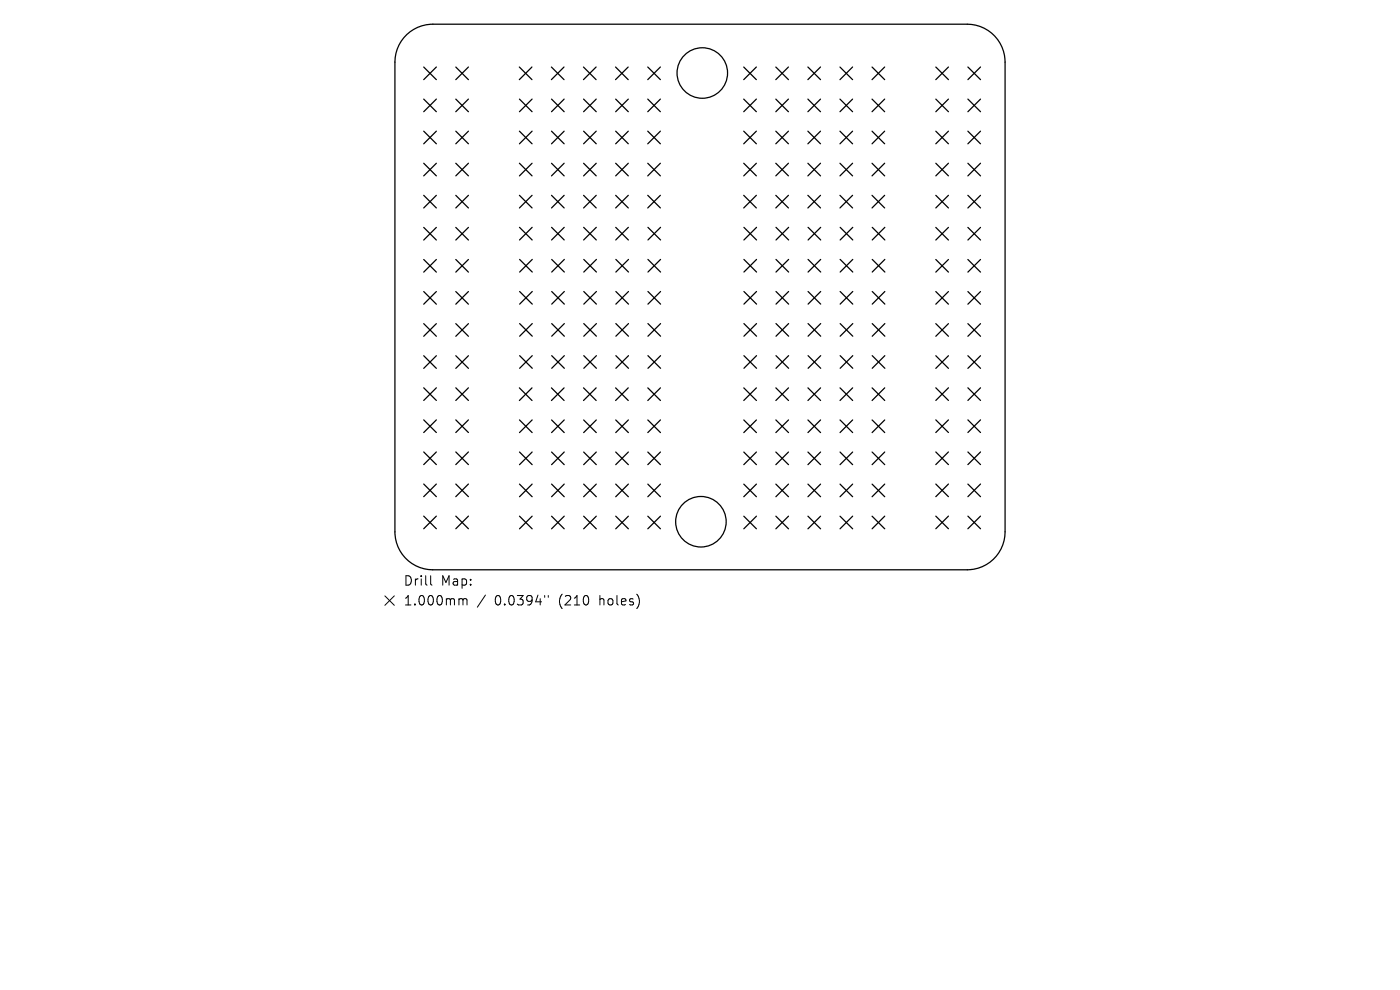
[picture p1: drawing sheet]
<svg xmlns="http://www.w3.org/2000/svg" width="297mm" height="210mm" viewBox="0 0 297 210" stroke-linecap="round" stroke-linejoin="round" font-family="sans-serif">
<defs><g id="words">
<g font-size="2.8">
<text x="85.6" y="124.5">Drill</text>
<text x="93.6" y="124.5">Map:</text>
<text x="85.6" y="128.7">1.000mm</text>
<text x="104.9" y="128.7">0.0394&quot;</text>
<text x="118.5" y="128.7">(210</text>
<text x="127.2" y="128.7">holes)</text>
</g>
</g></defs>
<g fill="none" stroke="#000" stroke-width=".27">
<path d="M86.3 7.3a8 8 0 0 1 5.5-2.2h113.4a8 8 0 0 1 8 8.1v99.6a8 8 0 0 1-8 8.1h-113.4a8 8 0 0 1-8-8.1v-99.6a8 8 0 0 1 2.5-5.9zM89.9 14.2l2.7 2.7M92.6 14.2l-2.7 2.7M96.7 14.2l2.7 2.7M99.4 14.2l-2.7 2.7M110.2 14.2l2.6 2.7M112.8 14.2l-2.6 2.7M117 14.2l2.7 2.7M119.7 14.2l-2.7 2.7M123.8 14.2l2.7 2.7M126.5 14.2l-2.7 2.7M130.6 14.2l2.7 2.7"/>
<path d="M133.3 14.2l-2.7 2.7M137.4 14.2l2.7 2.7M140.1 14.2l-2.7 2.7M157.8 14.2l2.7 2.7M160.5 14.2l-2.7 2.7M164.6 14.2l2.7 2.7M167.3 14.2l-2.7 2.7M171.4 14.2l2.7 2.7M174.1 14.2l-2.7 2.7M178.2 14.2l2.7 2.7M180.9 14.2l-2.7 2.7M185 14.2l2.7 2.7"/>
<path d="M187.7 14.2l-2.7 2.7M198.5 14.2l2.7 2.7M201.2 14.2l-2.7 2.7M205.3 14.2l2.7 2.7M208 14.2l-2.7 2.7M89.9 21l2.7 2.7M89.9 27.8l2.7 2.7M89.9 34.6l2.7 2.7M92.6 21l-2.7 2.7M92.6 27.8l-2.7 2.7M92.6 34.6l-2.7 2.7M96.7 21l2.7 2.7"/>
<path d="M96.7 27.8l2.7 2.7M96.7 34.6l2.7 2.7M99.4 21l-2.7 2.7M99.4 27.8l-2.7 2.7M99.4 34.6l-2.7 2.7M110.2 21l2.7 2.7M110.2 27.8l2.7 2.7M110.2 34.6l2.7 2.7M112.9 21l-2.7 2.7M112.9 27.8l-2.7 2.7M112.9 34.6l-2.7 2.7M117 21l2.7 2.7"/>
<path d="M117 27.8l2.7 2.7M117 34.6l2.7 2.7M119.7 21l-2.7 2.7M119.7 27.8l-2.7 2.7M119.7 34.6l-2.7 2.7M123.8 27.8l2.7 2.7M123.8 34.6l2.7 2.7M123.8 21l2.7 2.7M126.5 21l-2.7 2.7M126.5 27.8l-2.7 2.7M126.5 34.6l-2.7 2.7M130.6 34.6l2.7 2.7"/>
<path d="M130.6 21l2.7 2.7M130.6 27.8l2.7 2.7M133.3 21l-2.7 2.7M133.3 27.8l-2.7 2.7M133.3 34.6l-2.7 2.7M137.4 27.8l2.7 2.7M137.4 21l2.7 2.7M137.4 34.6l2.7 2.7M140.1 21l-2.7 2.7M140.1 27.8l-2.7 2.7M140.1 34.6l-2.7 2.7M157.8 21l2.7 2.7"/>
<path d="M157.8 27.8l2.7 2.7M157.8 34.6l2.7 2.7M160.5 27.8l-2.7 2.7M160.5 21l-2.7 2.7M160.5 34.6l-2.7 2.7M164.6 21l2.7 2.7M164.6 27.8l2.7 2.7M164.6 34.6l2.7 2.7M167.3 21l-2.7 2.7M167.3 27.8l-2.7 2.7M167.3 34.6l-2.7 2.7M171.4 21l2.7 2.7"/>
<path d="M171.4 27.8l2.7 2.7M171.4 34.6l2.7 2.7M174.1 34.6l-2.7 2.7M174.1 21l-2.7 2.7M174.1 27.8l-2.7 2.7M178.2 27.8l2.7 2.7M178.2 21l2.7 2.7M178.2 34.6l2.7 2.7M180.9 34.6l-2.7 2.7M180.9 27.8l-2.7 2.7M180.9 21l-2.7 2.7M185 34.6l2.7 2.7"/>
<path d="M185 21l2.7 2.7M185 27.8l2.7 2.7M187.7 27.8l-2.7 2.7M187.7 21l-2.7 2.7M187.7 34.6l-2.7 2.7M198.5 21l2.7 2.7M198.5 27.8l2.7 2.7M198.5 34.6l2.7 2.7M201.2 21l-2.7 2.7M201.2 27.8l-2.7 2.7M201.2 34.6l-2.7 2.7M205.3 21l2.7 2.7"/>
<path d="M205.3 27.8l2.7 2.7M205.3 34.6l2.7 2.7M208 21l-2.7 2.7M208 27.8l-2.7 2.7M208 34.6l-2.7 2.7M89.9 41.4l2.7 2.7M89.9 48.2l2.7 2.7M89.9 55l2.7 2.7M92.6 41.4l-2.7 2.7M92.6 48.2l-2.7 2.7M92.6 55l-2.7 2.7M96.7 41.4l2.7 2.7"/>
<path d="M96.7 48.2l2.7 2.7M96.7 55l2.7 2.7M99.4 41.4l-2.7 2.7M99.4 48.2l-2.7 2.7M99.4 55l-2.7 2.7M110.2 41.4l2.7 2.7M110.2 48.2l2.7 2.7M110.2 55l2.7 2.7M112.9 41.4l-2.7 2.7M112.9 48.2l-2.7 2.7M112.9 55l-2.7 2.7M117 41.4l2.7 2.7"/>
<path d="M117 48.2l2.7 2.7M117 55l2.7 2.7M119.7 41.4l-2.7 2.7M119.7 48.2l-2.7 2.7M119.7 55l-2.7 2.7M123.8 41.4l2.7 2.7M123.8 48.2l2.7 2.7M123.8 55l2.7 2.7M126.5 41.4l-2.7 2.7M126.5 48.2l-2.7 2.7M126.5 55l-2.7 2.7M130.6 41.4l2.7 2.7"/>
<path d="M130.6 48.2l2.7 2.7M130.7 55l2.6 2.7M133.3 41.4l-2.7 2.7M133.3 48.2l-2.7 2.7M133.3 55l-2.6 2.7M137.4 41.4l2.7 2.7M137.5 48.2l2.6 2.7M137.5 55l2.6 2.7M140.1 41.4l-2.7 2.7M140.1 48.2l-2.6 2.7M140.1 55l-2.6 2.7M157.8 41.4l2.7 2.7"/>
<path d="M157.8 48.2l2.7 2.7M157.8 55l2.7 2.7M160.5 41.4l-2.7 2.7M160.5 55l-2.7 2.7M160.5 48.2l-2.7 2.7M164.6 41.4l2.7 2.7M164.6 55l2.7 2.7M164.6 48.2l2.7 2.7M167.3 41.4l-2.7 2.7M167.3 48.2l-2.7 2.7M167.3 55l-2.7 2.7M171.4 41.4l2.7 2.7"/>
<path d="M171.4 48.2l2.7 2.7M171.4 55l2.7 2.7M174.1 41.4l-2.7 2.7M174.1 48.2l-2.7 2.7M174.1 55l-2.7 2.7M178.2 41.4l2.7 2.7M178.2 48.2l2.7 2.7M178.2 55l2.7 2.7M180.9 41.4l-2.7 2.7M180.9 55l-2.7 2.7M180.9 48.2l-2.7 2.7M185 41.4l2.7 2.7"/>
<path d="M185 48.2l2.7 2.7M185 55l2.7 2.7M187.7 41.4l-2.7 2.7M187.7 48.2l-2.7 2.7M187.7 55l-2.7 2.7M198.5 41.4l2.7 2.7M198.5 48.2l2.7 2.7M198.5 55l2.7 2.7M201.2 41.4l-2.7 2.7M201.2 48.2l-2.7 2.7M201.2 55l-2.7 2.7M205.3 48.2l2.7 2.7"/>
<path d="M205.3 55l2.7 2.7M205.3 41.4l2.7 2.7M208 41.4l-2.7 2.7M208 48.2l-2.7 2.7M208 55l-2.7 2.7M89.9 61.9l2.7 2.6M89.9 68.7l2.7 2.6M89.9 75.5l2.7 2.6M92.6 61.9l-2.7 2.6M92.6 68.7l-2.7 2.6M92.6 75.5l-2.7 2.6M96.7 61.9l2.7 2.6"/>
<path d="M96.7 68.7l2.7 2.6M96.7 75.5l2.7 2.6M99.4 61.9l-2.7 2.6M99.4 68.7l-2.7 2.6M99.4 75.5l-2.7 2.6M110.2 61.8l2.7 2.7M110.2 68.6l2.7 2.7M110.2 75.4l2.7 2.7M112.9 61.8l-2.7 2.7M112.9 68.6l-2.7 2.7M112.9 75.4l-2.7 2.7M117 61.8l2.7 2.7"/>
<path d="M117 68.6l2.7 2.7M117 75.4l2.7 2.7M119.7 75.4l-2.7 2.7M119.7 61.8l-2.7 2.7M119.7 68.6l-2.7 2.7M123.8 61.8l2.7 2.7M123.8 75.4l2.7 2.7M123.8 68.6l2.7 2.7M126.5 61.8l-2.7 2.7M126.5 68.6l-2.7 2.7M126.5 75.4l-2.7 2.7M130.7 61.8l2.6 2.7"/>
<path d="M130.7 68.6l2.6 2.7M130.7 75.4l2.6 2.7M133.3 61.8l-2.6 2.7M133.3 68.6l-2.6 2.7M133.3 75.4l-2.6 2.7M137.5 68.6l2.6 2.7M137.5 75.4l2.6 2.7M137.5 61.8l2.6 2.7M140.1 61.8l-2.6 2.7M140.1 68.6l-2.6 2.7M140.1 75.4l-2.6 2.7M157.8 61.8l2.7 2.7"/>
<path d="M157.8 68.6l2.7 2.7M157.8 75.4l2.7 2.7M160.5 61.8l-2.7 2.7M160.5 75.4l-2.7 2.7M160.5 68.6l-2.7 2.7M164.6 61.8l2.7 2.7M164.6 68.6l2.7 2.7M164.6 75.4l2.7 2.7M167.3 68.6l-2.7 2.7M167.3 75.4l-2.7 2.7M167.3 61.8l-2.7 2.7M171.4 61.8l2.7 2.7"/>
<path d="M171.4 68.6l2.7 2.7M171.4 75.4l2.7 2.7M174.1 61.8l-2.7 2.7M174.1 68.6l-2.7 2.7M174.1 75.4l-2.7 2.7M178.2 61.8l2.7 2.7M178.2 75.4l2.7 2.7M178.2 68.6l2.7 2.7M180.9 61.8l-2.7 2.7M180.9 68.6l-2.7 2.7M180.9 75.4l-2.7 2.7M185 61.8l2.7 2.7"/>
<path d="M185 68.6l2.7 2.7M185 75.4l2.7 2.7M187.7 61.8l-2.7 2.7M187.7 68.6l-2.7 2.7M187.7 75.4l-2.7 2.7M198.5 61.9l2.7 2.6M198.5 68.7l2.7 2.6M198.5 75.5l2.7 2.6M201.2 61.9l-2.7 2.6M201.2 68.7l-2.7 2.6M201.2 75.5l-2.7 2.6M205.3 61.9l2.7 2.6"/>
<path d="M205.3 68.7l2.7 2.6M205.3 75.5l2.7 2.6M208 61.9l-2.7 2.6M208 68.7l-2.7 2.6M208 75.5l-2.7 2.6M89.9 82.3l2.7 2.6M89.9 89.1l2.7 2.6M89.9 95.9l2.7 2.7M92.6 82.3l-2.7 2.6M92.6 89.1l-2.7 2.6M92.6 95.9l-2.7 2.7M96.7 82.3l2.7 2.6"/>
<path d="M96.7 89.1l2.7 2.6M96.7 95.9l2.7 2.7M99.4 82.3l-2.7 2.6M99.4 89.1l-2.7 2.6M99.4 95.9l-2.7 2.7M110.2 82.3l2.7 2.7M110.2 89.1l2.7 2.7M110.2 95.9l2.7 2.7M112.9 82.3l-2.7 2.7M112.9 89.1l-2.7 2.7M112.9 95.9l-2.7 2.7M117 82.3l2.7 2.7"/>
<path d="M117 95.9l2.7 2.7M117 89.1l2.7 2.7M119.7 82.3l-2.7 2.7M119.7 89.1l-2.7 2.7M119.7 95.9l-2.7 2.7M123.8 82.3l2.7 2.7M123.8 95.9l2.7 2.7M123.8 89.1l2.7 2.7M126.5 82.3l-2.7 2.7M126.5 89.1l-2.7 2.7M126.5 95.9l-2.7 2.7M130.6 82.3l2.7 2.7"/>
<path d="M130.6 95.9l2.7 2.7M130.6 89.1l2.7 2.7M133.3 82.3l-2.7 2.7M133.3 89.1l-2.7 2.7M133.3 95.9l-2.7 2.7M137.4 89.1l2.7 2.7M137.4 82.3l2.7 2.7M137.4 95.9l2.7 2.7M140.1 82.3l-2.7 2.7M140.1 89.1l-2.7 2.7M140.1 95.9l-2.7 2.7M157.8 82.3l2.7 2.7"/>
<path d="M157.8 89.1l2.7 2.7M157.8 95.9l2.7 2.7M160.5 82.3l-2.7 2.7M160.5 89.1l-2.7 2.7M160.5 95.9l-2.7 2.7M164.6 89.1l2.7 2.7M164.6 95.9l2.7 2.7M164.6 82.3l2.7 2.7M167.3 82.3l-2.7 2.7M167.3 89.1l-2.7 2.7M167.3 95.9l-2.7 2.7M171.4 95.9l2.7 2.7"/>
<path d="M171.4 89.1l2.7 2.7M171.4 82.3l2.7 2.7M174.1 82.3l-2.7 2.7M174.1 89.1l-2.7 2.7M174.1 95.9l-2.7 2.7M178.2 89.1l2.7 2.7M178.2 82.3l2.7 2.7M178.2 95.9l2.7 2.7M180.9 82.3l-2.7 2.7M180.9 89.1l-2.7 2.7M180.9 95.9l-2.7 2.7M185 95.9l2.7 2.7"/>
<path d="M185 89.1l2.7 2.7M185 82.3l2.7 2.7M187.7 82.3l-2.7 2.7M187.7 89.1l-2.7 2.7M187.7 95.9l-2.7 2.7M198.5 82.3l2.7 2.6M198.5 89.1l2.7 2.6M198.5 95.9l2.7 2.7M201.2 82.3l-2.7 2.6M201.2 89.1l-2.7 2.6M201.2 95.9l-2.7 2.7M205.3 89.1l2.7 2.6"/>
<path d="M205.3 95.9l2.7 2.7M205.3 82.3l2.7 2.6M208 82.3l-2.7 2.6M208 89.1l-2.7 2.6M208 95.9l-2.7 2.7M89.9 102.7l2.7 2.7M89.9 109.5l2.7 2.7M92.6 102.7l-2.7 2.7M92.6 109.5l-2.7 2.7M96.7 109.5l2.7 2.7M96.7 102.7l2.7 2.7M99.4 102.7l-2.7 2.7"/>
<path d="M99.4 109.5l-2.7 2.7M110.2 102.7l2.7 2.7M110.2 109.5l2.7 2.7M112.9 102.7l-2.7 2.7M112.9 109.5l-2.7 2.7M117 102.7l2.7 2.7M117 109.5l2.7 2.7M119.7 102.7l-2.7 2.7M119.7 109.5l-2.7 2.7M123.8 109.5l2.7 2.7M123.8 102.7l2.7 2.7M126.5 102.7l-2.7 2.7"/>
<path d="M126.5 109.5l-2.7 2.7M130.6 102.7l2.7 2.7M130.6 109.5l2.7 2.7M133.3 102.7l-2.7 2.7M133.3 109.5l-2.7 2.7M137.4 109.5l2.7 2.7M137.4 102.7l2.7 2.7M140.1 102.7l-2.7 2.7M140.1 109.5l-2.7 2.7M157.8 102.7l2.7 2.7M157.8 109.5l2.7 2.7M160.5 102.7l-2.7 2.7"/>
<path d="M160.5 109.5l-2.7 2.7M164.6 102.7l2.7 2.7M164.6 109.5l2.7 2.7M167.3 102.7l-2.7 2.7M167.3 109.5l-2.7 2.7M171.4 102.7l2.7 2.7M171.4 109.5l2.7 2.7M174.1 102.7l-2.7 2.7M174.1 109.5l-2.7 2.7M178.2 109.5l2.7 2.7M178.2 102.7l2.7 2.7M180.9 102.7l-2.7 2.7"/>
<path d="M180.9 109.5l-2.7 2.7M185 102.7l2.7 2.7M185 109.5l2.7 2.7M187.7 102.7l-2.7 2.7M187.7 109.5l-2.7 2.7M198.5 102.7l2.7 2.7M198.5 109.5l2.7 2.7M201.2 102.7l-2.7 2.7M201.2 109.5l-2.7 2.7M205.3 102.7l2.7 2.7M205.3 109.5l2.7 2.7M208 102.7l-2.7 2.7"/>
<path d="M208 109.5l-2.7 2.7"/>
<circle cx="149" cy="15.5" r="5.4"/>
<circle cx="148.7" cy="110.7" r="5.4"/>
</g>
<path d="M81.6 126.4l2 2M83.6 126.4l-2 2M91.4 122.1v1.7l.2 .3M97.9 127l.3 .3M98.2 127.3v1M98.2 127.3l.3-.3 .5 .1 .1 1.2M103 126.2l-1.7 2.6M115.6 126.3v.4M116.3 126.3v.4M135.6 126.9v1.3" fill="none" stroke="#000" stroke-width=".21"/>
<use href="#words"/>
</svg>
